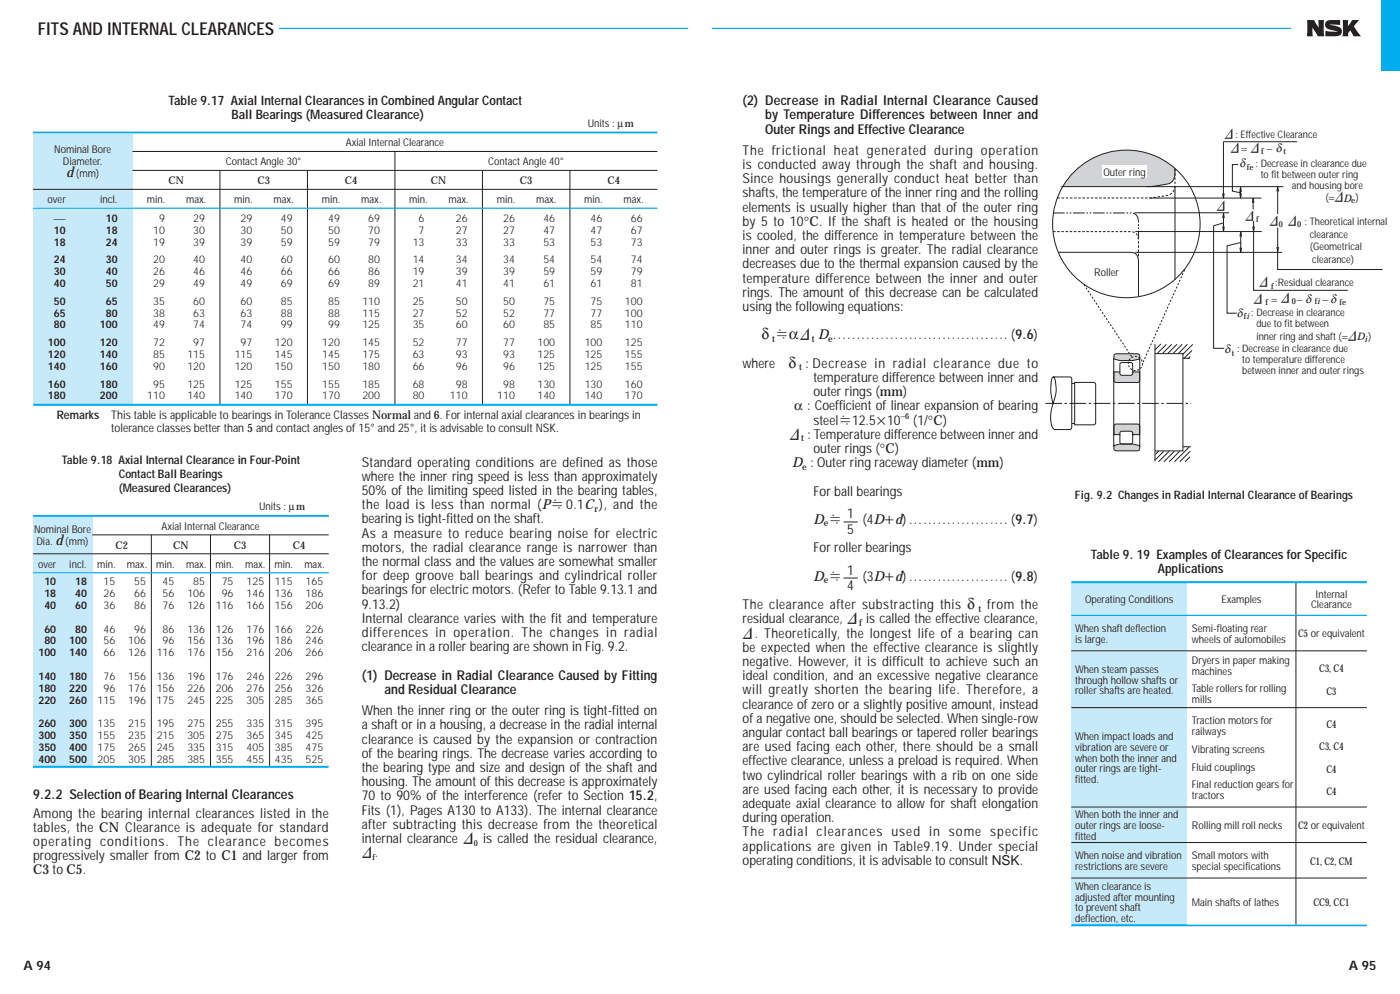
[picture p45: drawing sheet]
<svg xmlns="http://www.w3.org/2000/svg" width="296mm" height="210mm" viewBox="0 0 296 210" stroke-linecap="round" stroke-linejoin="round" font-family="sans-serif">
<defs><g id="words">
<text font-size="3.7" fill="#231f20" x="8" y="7.4">FITS AND INTERNAL CLEARANCES</text>
<g font-size="3.3" fill="#231f20">
<text x="161" y="71.7">δ</text>
<text x="166.7" y="77.7">δ</text>
</g>
<g font-size="3" fill="#231f20">
<text x="14" y="37.4">d</text>
<text x="11.7" y="115.2">d</text>
</g>
<g font-size="2.9" fill="#231f20">
<text x="157" y="22.2">(2) Decrease in Radial Internal Clearance Caused</text>
<text x="161.8" y="25.2">by Temperature Differences between Inner and</text>
<text x="161.8" y="28.2">Outer Rings and Effective Clearance</text>
<text x="157" y="32.7">The frictional heat generated during operation</text>
<text x="157" y="35.7">is conducted away through the shaft and housing.</text>
<text x="157" y="38.7">Since housings generally conduct heat better than</text>
<text x="157" y="41.7">shafts, the temperature of the inner ring and the rolling</text>
<text x="157" y="44.7">elements is usually higher than that of the outer ring</text>
<text x="157" y="47.7">by 5 to 10°C. If the shaft is heated or the housing</text>
<text x="157" y="50.7">is cooled, the difference in temperature between the</text>
<text x="157" y="53.7">inner and outer rings is greater. The radial clearance</text>
<text x="157" y="56.7">decreases due to the thermal expansion caused by the</text>
<text x="157" y="59.7">temperature difference between the inner and outer</text>
<text x="157" y="62.7">rings. The amount of this decrease can be calculated</text>
<text x="157" y="65.7">using the following equations:</text>
<text x="163.9" y="71.7">Hα</text>
<text x="173" y="71.7">D ..................................... (9.6)</text>
<text x="157" y="77.7">where</text>
<text x="170.3" y="77.7">: Decrease in radial clearance due to</text>
<text x="172" y="80.7">temperature difference between inner and</text>
<text x="172" y="83.7">outer rings (mm)</text>
<text x="167.9" y="86.7">α : Coefficient of linear expansion of bearing</text>
<text x="172" y="89.7">steelH12.5×10</text>
<text x="193" y="89.7">(1/°C)</text>
<text x="170.7" y="92.7">: Temperature difference between inner and</text>
<text x="172" y="95.7">outer rings (°C)</text>
<text x="76.5" y="98.6">Standard operating conditions are defined as those</text>
<text x="76.5" y="101.6">where the inner ring speed is less than approximately</text>
<text x="167.5" y="98.7">D : Outer ring raceway diameter (mm)</text>
<text x="76.5" y="104.6">50% of the limiting speed listed in the bearing tables,</text>
<text x="76.5" y="107.6">the load is less than normal (PH0.1C ), and the</text>
<text x="172" y="104.7">For ball bearings</text>
<text x="76.5" y="110.6">bearing is tight-fitted on the shaft.</text>
<text x="76.5" y="113.6">As a measure to reduce bearing noise for electric</text>
<text x="172" y="110.7">D H</text>
<text x="179.1" y="109.5">1</text>
<text x="179.1" y="112.8">5</text>
<text x="182.3" y="110.7">(4D+d) ..................... (9.7)</text>
<text x="76.5" y="116.6">motors, the radial clearance range is narrower than</text>
<text x="76.5" y="119.6">the normal class and the values are somewhat smaller</text>
<text x="172" y="116.7">For roller bearings</text>
<text x="76.5" y="122.6">for deep groove ball bearings and cylindrical roller</text>
<text x="76.5" y="125.6">bearings for electric motors. (Refer to Table 9.13.1 and</text>
<text x="172" y="122.7">D H</text>
<text x="179.1" y="121.4">1</text>
<text x="179.1" y="124.7">4</text>
<text x="182.3" y="122.7">(3D+d) ..................... (9.8)</text>
<text x="76.5" y="128.6">9.13.2)</text>
<text x="76.5" y="131.6">Internal clearance varies with the fit and temperature</text>
<text x="157" y="131.7">residual clearance,</text>
<text x="157" y="128.7">The clearance after substracting this δ</text>
<text x="183.1" y="131.7">is called the effective clearance,</text>
<text x="208.7" y="128.7">from the</text>
<text x="76.5" y="134.6">differences in operation. The changes in radial</text>
<text x="76.5" y="137.6">clearance in a roller bearing are shown in Fig. 9.2.</text>
<text x="157" y="137.7">be expected when the effective clearance is slightly</text>
<text x="159.6" y="134.7">. Theoretically, the longest life of a bearing can</text>
<text x="76.5" y="143.6">(1) Decrease in Radial Clearance Caused by Fitting</text>
<text x="157" y="140.7">negative. However, it is difficult to achieve such an</text>
<text x="157" y="143.7">ideal condition, and an excessive negative clearance</text>
<text x="81.3" y="146.6">and Residual Clearance</text>
<text x="157" y="146.7">will greatly shorten the bearing life. Therefore, a</text>
<text x="157" y="149.7">clearance of zero or a slightly positive amount, instead</text>
<text x="76.5" y="151.1">When the inner ring or the outer ring is tight-fitted on</text>
<text x="76.5" y="154.1">a shaft or in a housing, a decrease in the radial internal</text>
<text x="157" y="152.7">of a negative one, should be selected. When single-row</text>
<text x="157" y="155.7">angular contact ball bearings or tapered roller bearings</text>
<text x="76.5" y="157.1">clearance is caused by the expansion or contraction</text>
<text x="76.5" y="160.1">of the bearing rings. The decrease varies according to</text>
<text x="157" y="158.7">are used facing each other, there should be a small</text>
<text x="157" y="161.7">effective clearance, unless a preload is required. When</text>
<text x="76.5" y="163.1">the bearing type and size and design of the shaft and</text>
<text x="76.5" y="166.1">housing. The amount of this decrease is approximately</text>
<text x="157" y="164.7">two cylindrical roller bearings with a rib on one side</text>
<text x="157" y="167.7">are used facing each other, it is necessary to provide</text>
<text x="7" y="168.7">9.2.2 Selection of Bearing Internal Clearances</text>
<text x="7" y="172.7">Among the bearing internal clearances listed in the</text>
<text x="76.5" y="169.1">70 to 90% of the interference (refer to Section 15.2,</text>
<text x="76.5" y="172.1">Fits (1), Pages A130 to A133). The internal clearance</text>
<text x="157" y="170.7">adequate axial clearance to allow for shaft elongation</text>
<text x="157" y="173.7">during operation.</text>
<text x="7" y="178.7">operating conditions. The clearance becomes</text>
<text x="7" y="175.7">tables, the CN Clearance is adequate for standard</text>
<text x="76.5" y="175.1">after subtracting this decrease from the theoretical</text>
<text x="76.5" y="178.1">internal clearance</text>
<text x="102.2" y="178.1">is called the residual clearance,</text>
<text x="157" y="176.7">The radial clearances used in some specific</text>
<text x="157" y="179.7">applications are given in Table9.19. Under special</text>
<text x="7" y="184.7">C3 to C5.</text>
<text x="7" y="181.7">progressively smaller from C2 to C1 and larger from</text>
<text x="79.3" y="181.1">.</text>
<text x="157" y="182.7">operating conditions, it is advisable to consult NSK.</text>
</g>
<g font-size="2.8" fill="#231f20">
<text x="35.6" y="22.1">Table 9.17 Axial Internal Clearances in Combined Angular Contact</text>
<text x="48.9" y="25.1">Ball Bearings (Measured Clearance)</text>
<text x="230.7" y="118.1">Table 9. 19 Examples of Clearances for Specific</text>
<text x="244.8" y="121.1">Applications</text>
<text x="5" y="205">A 94</text>
<text x="285.2" y="205">A 95</text>
</g>
<g font-size="2.5" fill="#231f20">
<text x="262" y="35.3">δ</text>
<text x="269.7" y="32.2">δ</text>
<text x="276" y="63.9">δ</text>
<text x="281.3" y="64.1">δ</text>
<text x="169.1" y="71.7">&amp;</text>
<text x="261.5" y="66.9">δ</text>
<text x="258.9" y="74.6">δ</text>
<text x="12" y="88.6">Remarks</text>
<text x="23.5" y="88.6">This table is applicable to bearings in Tolerance Classes Normal and 6. For internal axial clearances in bearings in</text>
<text x="23.5" y="91.3">tolerance classes better than 5 and contact angles of 15° and 25°, it is advisable to consult NSK.</text>
<text x="166.9" y="92.7">&amp;</text>
<text x="13.1" y="97.9">Table 9.18 Axial Internal Clearance in Four-Point</text>
<text x="25.1" y="100.9">Contact Ball Bearings</text>
<text x="25.1" y="103.9">(Measured Clearances)</text>
<text x="227.3" y="105.5">Fig. 9.2 Changes in Radial Internal Clearance of Bearings</text>
<text x="179.1" y="131.7">&amp;</text>
<text x="157" y="134.7">&amp;</text>
<text x="97.9" y="178.1">&amp;</text>
<text x="76.5" y="181.1">&amp;</text>
</g>
<g font-size="2.3" fill="#231f20">
<text x="124.3" y="26.8">Units : μm</text>
<text x="11.5" y="32.4">Nominal Bore</text>
<text x="13.3" y="34.9">Diameter.</text>
<text x="47.7" y="34.9">Contact Angle 30°</text>
<text x="73.1" y="30.9">Axial Internal Clearance</text>
<text x="103.2" y="34.9">Contact Angle 40°</text>
<text x="16" y="37.4">(mm)</text>
<text x="35.6" y="38.9">CN</text>
<text x="54.4" y="38.9">C3</text>
<text x="72.9" y="38.9">C4</text>
<text x="91.1" y="38.9">CN</text>
<text x="109.9" y="38.9">C3</text>
<text x="128.4" y="38.9">C4</text>
<text x="233.3" y="37.1">Outer ring</text>
<text x="10.1" y="42.9">over</text>
<text x="11.5" y="46.9">⎯</text>
<text x="21.2" y="42.9">incl.</text>
<text x="22.4" y="46.9">10</text>
<text x="31" y="42.9">min.</text>
<text x="33.6" y="46.9">9</text>
<text x="39.3" y="42.9">max.</text>
<text x="40.9" y="46.9">29</text>
<text x="49.5" y="42.9">min.</text>
<text x="50.9" y="46.9">29</text>
<text x="57.8" y="42.9">max.</text>
<text x="59.4" y="46.9">49</text>
<text x="68" y="42.9">min.</text>
<text x="69.4" y="46.9">49</text>
<text x="76.3" y="42.9">max.</text>
<text x="77.9" y="46.9">69</text>
<text x="86.5" y="42.9">min.</text>
<text x="88.5" y="46.9">6</text>
<text x="94.8" y="42.9">max.</text>
<text x="96.4" y="46.9">26</text>
<text x="105" y="42.9">min.</text>
<text x="106.4" y="46.9">26</text>
<text x="113.3" y="42.9">max.</text>
<text x="114.9" y="46.9">46</text>
<text x="123.5" y="42.9">min.</text>
<text x="124.9" y="46.9">46</text>
<text x="131.8" y="42.9">max.</text>
<text x="133.4" y="46.9">66</text>
<text x="11.4" y="49.4">10</text>
<text x="11.4" y="51.9">18</text>
<text x="22.4" y="49.4">18</text>
<text x="22.4" y="51.9">24</text>
<text x="32.4" y="49.4">10</text>
<text x="32.4" y="51.9">19</text>
<text x="40.9" y="49.4">30</text>
<text x="40.9" y="51.9">39</text>
<text x="50.9" y="49.4">30</text>
<text x="50.9" y="51.9">39</text>
<text x="59.4" y="49.4">50</text>
<text x="59.4" y="51.9">59</text>
<text x="69.4" y="49.4">50</text>
<text x="69.4" y="51.9">59</text>
<text x="77.9" y="49.4">70</text>
<text x="77.9" y="51.9">79</text>
<text x="87.3" y="51.9">13</text>
<text x="88.5" y="49.4">7</text>
<text x="96.4" y="49.4">27</text>
<text x="96.4" y="51.9">33</text>
<text x="106.4" y="49.4">27</text>
<text x="106.4" y="51.9">33</text>
<text x="114.9" y="49.4">47</text>
<text x="114.9" y="51.9">53</text>
<text x="124.9" y="49.4">47</text>
<text x="124.9" y="51.9">53</text>
<text x="133.4" y="49.4">67</text>
<text x="133.4" y="51.9">73</text>
<text x="11.4" y="55.6">24</text>
<text x="11.4" y="58.1">30</text>
<text x="22.4" y="55.6">30</text>
<text x="22.4" y="58.1">40</text>
<text x="32.4" y="55.6">20</text>
<text x="32.4" y="58.1">26</text>
<text x="40.9" y="55.6">40</text>
<text x="40.9" y="58.1">46</text>
<text x="50.9" y="55.6">40</text>
<text x="50.9" y="58.1">46</text>
<text x="59.4" y="55.6">60</text>
<text x="59.4" y="58.1">66</text>
<text x="69.4" y="55.6">60</text>
<text x="69.4" y="58.1">66</text>
<text x="77.9" y="55.6">80</text>
<text x="77.9" y="58.1">86</text>
<text x="87.3" y="55.6">14</text>
<text x="87.3" y="58.1">19</text>
<text x="96.4" y="55.6">34</text>
<text x="96.4" y="58.1">39</text>
<text x="106.4" y="55.6">34</text>
<text x="106.4" y="58.1">39</text>
<text x="114.9" y="55.6">54</text>
<text x="114.9" y="58.1">59</text>
<text x="124.9" y="55.6">54</text>
<text x="124.9" y="58.1">59</text>
<text x="133.4" y="55.6">74</text>
<text x="133.4" y="58.1">79</text>
<text x="231.4" y="58.3">Roller</text>
<text x="11.4" y="60.6">40</text>
<text x="11.4" y="64.4">50</text>
<text x="22.4" y="60.6">50</text>
<text x="22.4" y="64.4">65</text>
<text x="32.4" y="60.6">29</text>
<text x="32.4" y="64.4">35</text>
<text x="40.9" y="60.6">49</text>
<text x="40.9" y="64.4">60</text>
<text x="50.9" y="60.6">49</text>
<text x="50.9" y="64.4">60</text>
<text x="59.4" y="60.6">69</text>
<text x="59.4" y="64.4">85</text>
<text x="69.4" y="60.6">69</text>
<text x="69.4" y="64.4">85</text>
<text x="76.6" y="64.4">110</text>
<text x="77.9" y="60.6">89</text>
<text x="87.3" y="64.4">25</text>
<text x="87.3" y="60.6">21</text>
<text x="96.4" y="60.6">41</text>
<text x="96.4" y="64.4">50</text>
<text x="106.4" y="60.6">41</text>
<text x="106.4" y="64.4">50</text>
<text x="114.9" y="60.6">61</text>
<text x="114.9" y="64.4">75</text>
<text x="124.9" y="60.6">61</text>
<text x="124.9" y="64.4">75</text>
<text x="132.1" y="64.4">100</text>
<text x="133.4" y="60.6">81</text>
<text x="11.4" y="66.9">65</text>
<text x="11.4" y="69.4">80</text>
<text x="21.1" y="69.4">100</text>
<text x="22.4" y="66.9">80</text>
<text x="32.4" y="66.9">38</text>
<text x="32.4" y="69.4">49</text>
<text x="40.9" y="66.9">63</text>
<text x="40.9" y="69.4">74</text>
<text x="50.9" y="66.9">63</text>
<text x="50.9" y="69.4">74</text>
<text x="59.4" y="66.9">88</text>
<text x="59.4" y="69.4">99</text>
<text x="69.4" y="66.9">88</text>
<text x="69.4" y="69.4">99</text>
<text x="76.6" y="66.9">115</text>
<text x="76.6" y="69.4">125</text>
<text x="87.3" y="66.9">27</text>
<text x="87.3" y="69.4">35</text>
<text x="96.4" y="66.9">52</text>
<text x="96.4" y="69.4">60</text>
<text x="106.4" y="66.9">52</text>
<text x="106.4" y="69.4">60</text>
<text x="114.9" y="66.9">77</text>
<text x="114.9" y="69.4">85</text>
<text x="124.9" y="66.9">77</text>
<text x="124.9" y="69.4">85</text>
<text x="132.1" y="66.9">100</text>
<text x="132.1" y="69.4">110</text>
<text x="10.1" y="73.1">100</text>
<text x="10.1" y="75.6">120</text>
<text x="21.1" y="73.1">120</text>
<text x="21.1" y="75.6">140</text>
<text x="32.4" y="73.1">72</text>
<text x="32.4" y="75.6">85</text>
<text x="39.6" y="75.6">115</text>
<text x="40.9" y="73.1">97</text>
<text x="49.6" y="75.6">115</text>
<text x="50.9" y="73.1">97</text>
<text x="58.1" y="75.6">145</text>
<text x="58.1" y="73.1">120</text>
<text x="68.1" y="75.6">145</text>
<text x="68.1" y="73.1">120</text>
<text x="76.6" y="75.6">175</text>
<text x="76.6" y="73.1">145</text>
<text x="87.3" y="75.6">63</text>
<text x="87.3" y="73.1">52</text>
<text x="96.4" y="75.6">93</text>
<text x="96.4" y="73.1">77</text>
<text x="106.4" y="75.6">93</text>
<text x="106.4" y="73.1">77</text>
<text x="113.6" y="75.6">125</text>
<text x="113.6" y="73.1">100</text>
<text x="123.6" y="75.6">125</text>
<text x="123.6" y="73.1">100</text>
<text x="132.1" y="75.6">155</text>
<text x="132.1" y="73.1">125</text>
<text x="10.1" y="78.1">140</text>
<text x="10.1" y="81.9">160</text>
<text x="21.1" y="78.1">160</text>
<text x="21.1" y="81.9">180</text>
<text x="32.4" y="78.1">90</text>
<text x="32.4" y="81.9">95</text>
<text x="39.6" y="78.1">120</text>
<text x="39.6" y="81.9">125</text>
<text x="49.6" y="78.1">120</text>
<text x="49.6" y="81.9">125</text>
<text x="58.1" y="78.1">150</text>
<text x="58.1" y="81.9">155</text>
<text x="68.1" y="78.1">150</text>
<text x="68.1" y="81.9">155</text>
<text x="76.6" y="78.1">180</text>
<text x="76.6" y="81.9">185</text>
<text x="87.3" y="78.1">66</text>
<text x="87.3" y="81.9">68</text>
<text x="96.4" y="78.1">96</text>
<text x="96.4" y="81.9">98</text>
<text x="106.4" y="78.1">96</text>
<text x="106.4" y="81.9">98</text>
<text x="113.6" y="78.1">125</text>
<text x="113.6" y="81.9">130</text>
<text x="123.6" y="78.1">125</text>
<text x="123.6" y="81.9">130</text>
<text x="132.1" y="78.1">155</text>
<text x="132.1" y="81.9">160</text>
<text x="10.1" y="84.4">180</text>
<text x="21.1" y="84.4">200</text>
<text x="31.1" y="84.4">110</text>
<text x="39.6" y="84.4">140</text>
<text x="49.6" y="84.4">140</text>
<text x="58.1" y="84.4">170</text>
<text x="68.1" y="84.4">170</text>
<text x="76.6" y="84.4">200</text>
<text x="87.3" y="84.4">80</text>
<text x="95.1" y="84.4">110</text>
<text x="105.1" y="84.4">110</text>
<text x="113.6" y="84.4">140</text>
<text x="123.6" y="84.4">140</text>
<text x="132.1" y="84.4">170</text>
<text x="54.8" y="107.8">Units : μm</text>
<text x="7.2" y="112.7">Nominal Bore</text>
<text x="34.1" y="111.9">Axial Internal Clearance</text>
<text x="7.7" y="115.2">Dia.</text>
<text x="8.1" y="119.9">over</text>
<text x="13.8" y="115.2">(mm)</text>
<text x="14.7" y="119.9">incl.</text>
<text x="20.5" y="119.9">min.</text>
<text x="24.4" y="115.9">C2</text>
<text x="26.8" y="119.9">max.</text>
<text x="33" y="119.9">min.</text>
<text x="36.6" y="115.9">CN</text>
<text x="39.3" y="119.9">max.</text>
<text x="45.5" y="119.9">min.</text>
<text x="49.4" y="115.9">C3</text>
<text x="51.8" y="119.9">max.</text>
<text x="58" y="119.9">min.</text>
<text x="61.9" y="115.9">C4</text>
<text x="64.3" y="119.9">max.</text>
<text x="9.4" y="123.6">10</text>
<text x="15.9" y="123.6">18</text>
<text x="21.9" y="123.6">15</text>
<text x="28.4" y="123.6">55</text>
<text x="34.4" y="123.6">45</text>
<text x="40.9" y="123.6">85</text>
<text x="46.9" y="123.6">75</text>
<text x="52.1" y="123.6">125</text>
<text x="58.1" y="123.6">115</text>
<text x="64.6" y="123.6">165</text>
<text x="9.4" y="126.1">18</text>
<text x="9.4" y="128.6">40</text>
<text x="15.9" y="126.1">40</text>
<text x="15.9" y="128.6">60</text>
<text x="21.9" y="126.1">26</text>
<text x="21.9" y="128.6">36</text>
<text x="28.4" y="126.1">66</text>
<text x="28.4" y="128.6">86</text>
<text x="34.4" y="126.1">56</text>
<text x="34.4" y="128.6">76</text>
<text x="39.6" y="126.1">106</text>
<text x="39.6" y="128.6">126</text>
<text x="45.6" y="128.6">116</text>
<text x="46.9" y="126.1">96</text>
<text x="52.1" y="126.1">146</text>
<text x="52.1" y="128.6">166</text>
<text x="58.1" y="126.1">136</text>
<text x="58.1" y="128.6">156</text>
<text x="64.6" y="126.1">186</text>
<text x="64.6" y="128.6">206</text>
<text x="229.4" y="127.4">Operating Conditions</text>
<text x="258.3" y="127.4">Examples</text>
<text x="277.2" y="128.5">Clearance</text>
<text x="278.1" y="126.3">Internal</text>
<text x="9.4" y="133.6">60</text>
<text x="9.4" y="136.1">80</text>
<text x="14.6" y="136.1">100</text>
<text x="15.9" y="133.6">80</text>
<text x="21.9" y="133.6">46</text>
<text x="21.9" y="136.1">56</text>
<text x="27.1" y="136.1">106</text>
<text x="28.4" y="133.6">96</text>
<text x="34.4" y="136.1">96</text>
<text x="34.4" y="133.6">86</text>
<text x="39.6" y="136.1">156</text>
<text x="39.6" y="133.6">136</text>
<text x="45.6" y="136.1">136</text>
<text x="45.6" y="133.6">126</text>
<text x="52.1" y="136.1">196</text>
<text x="52.1" y="133.6">176</text>
<text x="58.1" y="136.1">186</text>
<text x="58.1" y="133.6">166</text>
<text x="64.6" y="136.1">246</text>
<text x="64.6" y="133.6">226</text>
<text x="227.3" y="133.5">When shaft deflection</text>
<text x="227.3" y="135.8">is large.</text>
<text x="252" y="133.5">Semi-floating rear</text>
<text x="252" y="135.8">wheels of automobiles</text>
<text x="274.4" y="134.7">C5 or equivalent</text>
<text x="8.1" y="138.6">100</text>
<text x="8.1" y="143.6">140</text>
<text x="14.6" y="138.6">140</text>
<text x="14.6" y="143.6">180</text>
<text x="21.9" y="138.6">66</text>
<text x="21.9" y="143.6">76</text>
<text x="27.1" y="138.6">126</text>
<text x="27.1" y="143.6">156</text>
<text x="33.1" y="138.6">116</text>
<text x="33.1" y="143.6">136</text>
<text x="39.6" y="138.6">176</text>
<text x="39.6" y="143.6">196</text>
<text x="45.6" y="138.6">156</text>
<text x="45.6" y="143.6">176</text>
<text x="52.1" y="138.6">216</text>
<text x="52.1" y="143.6">246</text>
<text x="58.1" y="138.6">206</text>
<text x="58.1" y="143.6">226</text>
<text x="64.6" y="138.6">266</text>
<text x="64.6" y="143.6">296</text>
<text x="227.3" y="142.2">When steam passes</text>
<text x="252" y="140.3">Dryers in paper making</text>
<text x="252" y="142.5">machines</text>
<text x="278.9" y="142">C3, C4</text>
<text x="8.1" y="146.1">180</text>
<text x="8.1" y="148.6">220</text>
<text x="14.6" y="146.1">220</text>
<text x="14.6" y="148.6">260</text>
<text x="20.6" y="148.6">115</text>
<text x="21.9" y="146.1">96</text>
<text x="27.1" y="148.6">196</text>
<text x="27.1" y="146.1">176</text>
<text x="33.1" y="148.6">175</text>
<text x="33.1" y="146.1">156</text>
<text x="39.6" y="148.6">245</text>
<text x="39.6" y="146.1">226</text>
<text x="45.6" y="148.6">225</text>
<text x="45.6" y="146.1">206</text>
<text x="52.1" y="148.6">305</text>
<text x="52.1" y="146.1">276</text>
<text x="58.1" y="148.6">285</text>
<text x="58.1" y="146.1">256</text>
<text x="64.6" y="148.6">365</text>
<text x="64.6" y="146.1">326</text>
<text x="227.3" y="144.4">through hollow shafts or</text>
<text x="227.3" y="146.7">roller shafts are heated.</text>
<text x="252" y="146.3">Table rollers for rolling</text>
<text x="252" y="148.5">mills</text>
<text x="280.4" y="146.8">C3</text>
<text x="8.1" y="153.6">260</text>
<text x="14.6" y="153.6">300</text>
<text x="20.6" y="153.6">135</text>
<text x="27.1" y="153.6">215</text>
<text x="33.1" y="153.6">195</text>
<text x="39.6" y="153.6">275</text>
<text x="45.6" y="153.6">255</text>
<text x="52.1" y="153.6">335</text>
<text x="58.1" y="153.6">315</text>
<text x="64.6" y="153.6">395</text>
<text x="252" y="153">Traction motors for</text>
<text x="252" y="155.3">railways</text>
<text x="280.4" y="153.8">C4</text>
<text x="8.1" y="156.1">300</text>
<text x="8.1" y="158.6">350</text>
<text x="8.1" y="161.1">400</text>
<text x="14.6" y="156.1">350</text>
<text x="14.6" y="158.6">400</text>
<text x="14.6" y="161.1">500</text>
<text x="20.6" y="156.1">155</text>
<text x="20.6" y="158.6">175</text>
<text x="20.6" y="161.1">205</text>
<text x="27.1" y="156.1">235</text>
<text x="27.1" y="158.6">265</text>
<text x="27.1" y="161.1">305</text>
<text x="33.1" y="156.1">215</text>
<text x="33.1" y="158.6">245</text>
<text x="33.1" y="161.1">285</text>
<text x="39.6" y="156.1">305</text>
<text x="39.6" y="158.6">335</text>
<text x="39.6" y="161.1">385</text>
<text x="45.6" y="156.1">275</text>
<text x="45.6" y="158.6">315</text>
<text x="45.6" y="161.1">355</text>
<text x="52.1" y="156.1">365</text>
<text x="52.1" y="158.6">405</text>
<text x="52.1" y="161.1">455</text>
<text x="58.1" y="156.1">345</text>
<text x="58.1" y="158.6">385</text>
<text x="58.1" y="161.1">435</text>
<text x="64.6" y="156.1">425</text>
<text x="64.6" y="158.6">475</text>
<text x="64.6" y="161.1">525</text>
<text x="227.3" y="156.4">When impact loads and</text>
<text x="227.3" y="158.7">vibration are severe or</text>
<text x="227.3" y="160.9">when both the inner and</text>
<text x="252" y="159">Vibrating screens</text>
<text x="278.9" y="158.5">C3, C4</text>
<text x="227.3" y="163.2">outer rings are tight-</text>
<text x="227.3" y="165.4">fitted.</text>
<text x="252" y="162.8">Fluid couplings</text>
<text x="252" y="166.5">Final reduction gears for</text>
<text x="280.4" y="163.3">C4</text>
<text x="227.3" y="172.9">When both the inner and</text>
<text x="252" y="168.8">tractors</text>
<text x="280.4" y="168">C4</text>
<text x="227.3" y="175.2">outer rings are loose-</text>
<text x="227.3" y="177.4">fitted</text>
<text x="252" y="175.2">Rolling mill roll necks</text>
<text x="274.4" y="175.2">C2 or equivalent</text>
<text x="227.3" y="181.5">When noise and vibration</text>
<text x="227.3" y="183.8">restrictions are severe</text>
<text x="252" y="181.5">Small motors with</text>
<text x="252" y="183.8">special specifications</text>
<text x="277" y="182.7">C1, C2, CM</text>
<text x="227.3" y="188">When clearance is</text>
<text x="227.3" y="190.3">adjusted after mounting</text>
<text x="252" y="191.4">Main shafts of lathes</text>
<text x="277.7" y="191.4">CC9, CC1</text>
<text x="227.3" y="192.5">to prevent shaft</text>
<text x="227.3" y="194.8">deflection, etc.</text>
</g>
<g font-size="2.2" fill="#231f20">
<text x="258.9" y="29.3">&amp; : Effective Clearance</text>
<text x="260.2" y="32.2">&amp; = &amp;</text>
<text x="265.5" y="35.3">: Decrease in clearance due</text>
<text x="267.8" y="32.2">−</text>
<text x="266.6" y="37.6">to fit between outer ring</text>
<text x="273.1" y="39.9">and housing bore</text>
<text x="257.2" y="44.3">&amp;</text>
<text x="263.3" y="46.4">&amp;</text>
<text x="268.4" y="47.5">&amp;</text>
<text x="272.3" y="47.5">&amp;</text>
<text x="275.8" y="47.6">: Theoretical internal</text>
<text x="280.2" y="42.6">(=&amp;D )</text>
<text x="276.9" y="50.2">clearance</text>
<text x="276.9" y="52.9">(Geometrical</text>
<text x="277.5" y="55.5">clearance)</text>
<text x="265" y="63.9">&amp;</text>
<text x="266.3" y="60.5">&amp;</text>
<text x="268.8" y="63.9">= &amp;</text>
<text x="269.6" y="60.5">:Residual clearance</text>
<text x="274.2" y="63.9">−</text>
<text x="279.6" y="63.9">−</text>
<text x="264.6" y="66.9">: Decrease in clearance</text>
<text x="265.6" y="69.1">due to fit between</text>
<text x="265.6" y="71.8">inner ring and shaft (=&amp;D )</text>
<text x="261.5" y="74.4">: Decrease in clearance due</text>
<text x="262.6" y="76.7">to temperature difference</text>
<text x="262.6" y="78.9">between inner and outer rings</text>
</g>
<g font-size="2" fill="#231f20">
<text x="163.3" y="72.2">t</text>
<text x="171.6" y="72.2">t</text>
<text x="175.1" y="72.2">e</text>
<text x="169" y="78.2">t</text>
<text x="169.4" y="93.2">t</text>
<text x="169.6" y="99.2">e</text>
<text x="125.7" y="108.1">r</text>
<text x="174.1" y="111.2">e</text>
<text x="174.1" y="123.2">e</text>
<text x="206.9" y="129.2">t</text>
<text x="181.6" y="132.2">f</text>
</g>
<g font-size="1.8" fill="#231f20">
<text x="263.6" y="35.8">fe</text>
<text x="266.6" y="32.6">f</text>
<text x="271.4" y="32.6">t</text>
<text x="265.6" y="46.8">f</text>
<text x="270.4" y="47.9">0</text>
<text x="274.2" y="47.9">0</text>
<text x="285.7" y="42.9">e</text>
<text x="267.5" y="64.4">f</text>
<text x="268.8" y="61">f</text>
<text x="273.2" y="64.3">0</text>
<text x="278" y="64.2">fi</text>
<text x="283.2" y="64.4">fe</text>
<text x="263" y="67.5">fi</text>
<text x="260.4" y="75.1">t</text>
<text x="288.5" y="72.2">i</text>
</g>
<g font-size="1.7" fill="#231f20">
<text x="190.4" y="88.5">−6</text>
<text x="100.2" y="178.7">0</text>
<text x="78.8" y="181.6">f</text>
</g>
</g></defs>
<path d="M150.5 6h122.5" fill="none" stroke="#00aeef" stroke-width=".25"/>
<g fill="#231f20">
<path d="M276.4 4.2h1.4l1 1.7-.1-1.7h1.2l.1 3.5h-1.4l-1.2-1.9 .1 1.9h-1.2z"/>
<path d="M280.4 4.6l.6-.3 2.3-.1v1.1l-2.1-.1 .8 .2a1.63 1.63 0 0 1 1.7 1.2 1 1 0 0 1-1.1 1l-2.4 .1v-1.2l2.6 .2-1-.3a1.35 1.35 0 0 1-1.6-1.6z"/>
<path d="M283.9 4.2h1.1v1.3l.9-1.3h1.5l-1.2 1.3 1.5 2.2h-1.5l-.7-1.3-.2 .2a.81 .81 0 0 0-.2 1.1h-1.2z"/>
</g>
<path d="M292 -.1h4.1v15.1h-4.1z" fill="#00aeef"/>
<path d="M23 6h122.5" fill="none" stroke="#00aeef" stroke-width=".25"/>
<path d="M8 4h51v4h-51z" fill="#fff"/>
<path d="M7 28h21v57.5h-21z" fill="#c7eafb"/>
<path d="M28 32h111M28 36h111M46.5 36v49.5M65 36v49.5M83.5 32v53.5M102 36v49.5M120.5 36v49.5M7 40h132" fill="none" stroke="#231f20" stroke-width=".21"/>
<path d="M7 44h132" fill="none" stroke="#00aeef" stroke-width=".25"/>
<path d="M7 28h132" fill="none" stroke="#00aeef" stroke-width=".4"/>
<path d="M7 109h12.5v53h-12.5z" fill="#c7eafb"/>
<path d="M7 117h62.5M19.5 113h50M32 113v49M44.5 113v49M57 113v49M178.4 110.3h3M178.4 122.1h3" fill="none" stroke="#231f20" stroke-width=".21"/>
<path d="M7 121h62.5" fill="none" stroke="#00aeef" stroke-width=".25"/>
<path d="M7 85.5h132M7 109h62.5M7 162h62.5" fill="none" stroke="#00aeef" stroke-width=".4"/>
<path d="M235.6 75l.4-.3h4.4l.5 .3 .1 .9-1.5 .3h-2.7l-1.3-.3z" fill="#d1d3d4"/>
<path d="M235.6 75l.4-.3h4.4l.5 .3 .1 .9-1.5 .3h-2.7l-1.3-.3z" fill="none" stroke="#231f20" stroke-width=".21"/>
<path d="M235.5 78.6h1.3v.5l.4 .2h1.9l.3-.2 .1-.5h1.5l-.1 2-.4 .2h-4.7l-.3-.5z" fill="#d1d3d4"/>
<path d="M235.5 78.6h1.3v.5l.4 .2h1.9l.3-.2 .1-.5h1.5l-.1 2-.4 .2h-4.7l-.3-.5z" fill="none" stroke="#231f20" stroke-width=".21"/>
<path d="M235.5 94.1l1.3-.3h2.7l1.5 .3v.6l-.1 .3-.5 .2h-4.4l-.4-.2z" fill="#d1d3d4"/>
<path d="M235.5 94.1l1.3-.3h2.7l1.5 .3v.6l-.1 .3-.5 .2h-4.4l-.4-.2z" fill="none" stroke="#231f20" stroke-width=".21"/>
<path d="M235.6 89.8l.4-.2h4.7l.3 .5v1.7h-1.5l-.1-.5-.3-.2h-1.9l-.4 .2v.5h-1.3z" fill="#d1d3d4"/>
<path d="M235.6 89.8l.4-.2h4.7l.3 .5v1.7h-1.5l-.1-.5-.3-.2h-1.9l-.4 .2v.5h-1.3z" fill="none" stroke="#231f20" stroke-width=".21"/>
<path d="M227 36.4a15.6 15.6 0 0 1 21.4-.8 3.4 3.4 0 0 1-.6 2.8 10.9 10.9 0 0 1-4.9 1h-18.3z" fill="#d1d3d4"/>
<g fill="none" stroke="#231f20" stroke-width=".21">
<path d="M227 36.4a15.6 15.6 0 0 1 21.4-.8 3.4 3.4 0 0 1-.6 2.8 10.9 10.9 0 0 1-4.9 1h-18.3zM258.7 29.9v11.7M262.3 39.5l-.2 1M262.3 39.5l.2 1M262.3 39.5v2.1M270.1 39.4l-.1 1M270.1 39.4l.2 1M270.1 39.4v5.8M258.5 40.9l.2 1 .1-1M258.5 47.9l.2 1 .2-1M258.7 45l-.2 1.1M258.7 45l.2 1.1"/>
<path d="M258.7 45v3.6M262.1 40.8l.2 1.1 .2-1.1M262.2 52.3l.1 1 .2-1M262.3 48.9l-.1 1.1M262.3 48.9l.2 1.1M262.3 48.9v4.2M264.9 47.9l.1 1 .2-1M265 41.8l-.2 1.1M265 41.8l.1 1.1M265 41.8v2.4M265 46.7v1.9M270 52.2l.1 1 .2-1"/>
<path d="M270.1 48.1v4.9"/>
</g>
<path d="M233.1 34.9h9.4v2.6h-9.4z" fill="#fff"/>
<g fill="none" stroke="#231f20" stroke-width=".21">
<path d="M242.4 39.4h28.9M248.4 35.6a15.6 15.6 0 0 1 2.1 21.2 15.6 15.6 0 0 1-21.1 3.4 15.6 15.6 0 0 1-4.7-20.8M248.4 39.4v19.7M258.7 29.9h15.6M261.8 34.8h-1.2v5.6l1.7 .3M223.8 53.3h15.1a1.68 1.68 0 0 1 1.8 2.1v7.2M239.9 45h20M240 48.9h26.8M240 53.3h31.1M243 41.8h23.7M258.6 47.1l-2 .6v25.9h2.2M262.3 51.2l-2.9 .7v14.3h2.1"/>
<path d="M265 49v12.3h20M270.1 53.2v3.7h22.2M222.7 79.6h3.5l.2 .1 .2 .4-.1 10.4-.4 .3h-3a1.11 1.11 0 0 1-.8-1.1 11.1 11.1 0 0 1 .8-6l.2-2.1a2.81 2.81 0 0 0-.6-2 1.79 1.79 0 0 0-.5 1.7 11.9 11.9 0 0 0 .4 4M235.5 75.6v18.8M236.8 78.6v-1.6l.4-.4h2.1l.2 .4v1.6M241 75.6v18.8M244.2 74.7h5.9v20.6h-5.9M244.2 72.7v24.7M245.5 72.7l-1.3 1.2M246.6 72.8l-1.9 1.8M247.7 72.8l-1.9 1.8M248.8 72.8l-1.9 1.8"/>
<path d="M250 72.8l-1.9 1.8M250.1 75.7h1.5M251.1 72.8l-1.9 1.8M251.7 75.3l-.5 .5M252 74l-1.7 1.8M252.2 72.8l-2.1 2M226.6 81h.6M226.6 89.5h.6M227.2 80.8h3.9a.48 .48 0 0 1 .6 .5v7.9a.48 .48 0 0 1-.6 .6h-3.9zM239.5 91.8v1.6l-.4 .4h-2.1l-.2-.4v-1.6M245 95.3l-.7 .7M246.1 95.3l-1.9 1.9"/>
<path d="M247.2 95.3l-2.2 2.3M248.3 95.3l-2.2 2.3M249.4 95.3l-2.2 2.3M250.1 94.4h1.7M251.4 94.5l-3.1 3.1M251.6 96.5l-1.1 1.1M251.7 95.3l-2.3 2.3"/>
</g>
<path d="M222.6 48.9h16.3a1.68 1.68 0 0 1 1.8 2.2v3.1M223.6 41.8h19.8a9.7 9.7 0 0 0 4.4-1 2.25 2.25 0 0 0 .6-1.8v-3.4" fill="none" stroke="#231f20" stroke-width=".21" stroke-dasharray=".5 .4" stroke-linecap="butt"/>
<path d="M222.6 45h16.3a1.68 1.68 0 0 1 1.8 2.1v3.2" fill="none" stroke="#231f20" stroke-width=".21" stroke-dasharray="2.5 .4 .4 .4 .4 .4" stroke-linecap="butt"/>
<g fill="none" stroke="#231f20" stroke-width=".21" stroke-dasharray=".4 .4" stroke-linecap="butt">
<path d="M250.5 57l-8.9 19.8M229.2 60.1l10.1 15.3"/>
<circle cx="240.1" cy="76.8" r="1.5"/>
</g>
<path d="M221 85.2h30.8" fill="none" stroke="#231f20" stroke-width=".21" stroke-dasharray="3.5 .5 .5 .5" stroke-linecap="butt"/>
<path d="M226.5 123h24.5v72.5h-24.5z" fill="#c7eafb"/>
<path d="M226.5 137.5h62.5M274 123v72.5M226.5 149.5h62.5M226.5 170.5h62.5M226.5 178h62.5M226.5 185.5h62.5" fill="none" stroke="#231f20" stroke-width=".21"/>
<path d="M226.5 123h62.5M226.5 195.5h62.5" fill="none" stroke="#00aeef" stroke-width=".4"/>
<path d="M226.5 130h62.5" fill="none" stroke="#00aeef" stroke-width=".25"/>
<use href="#words"/>
</svg>
